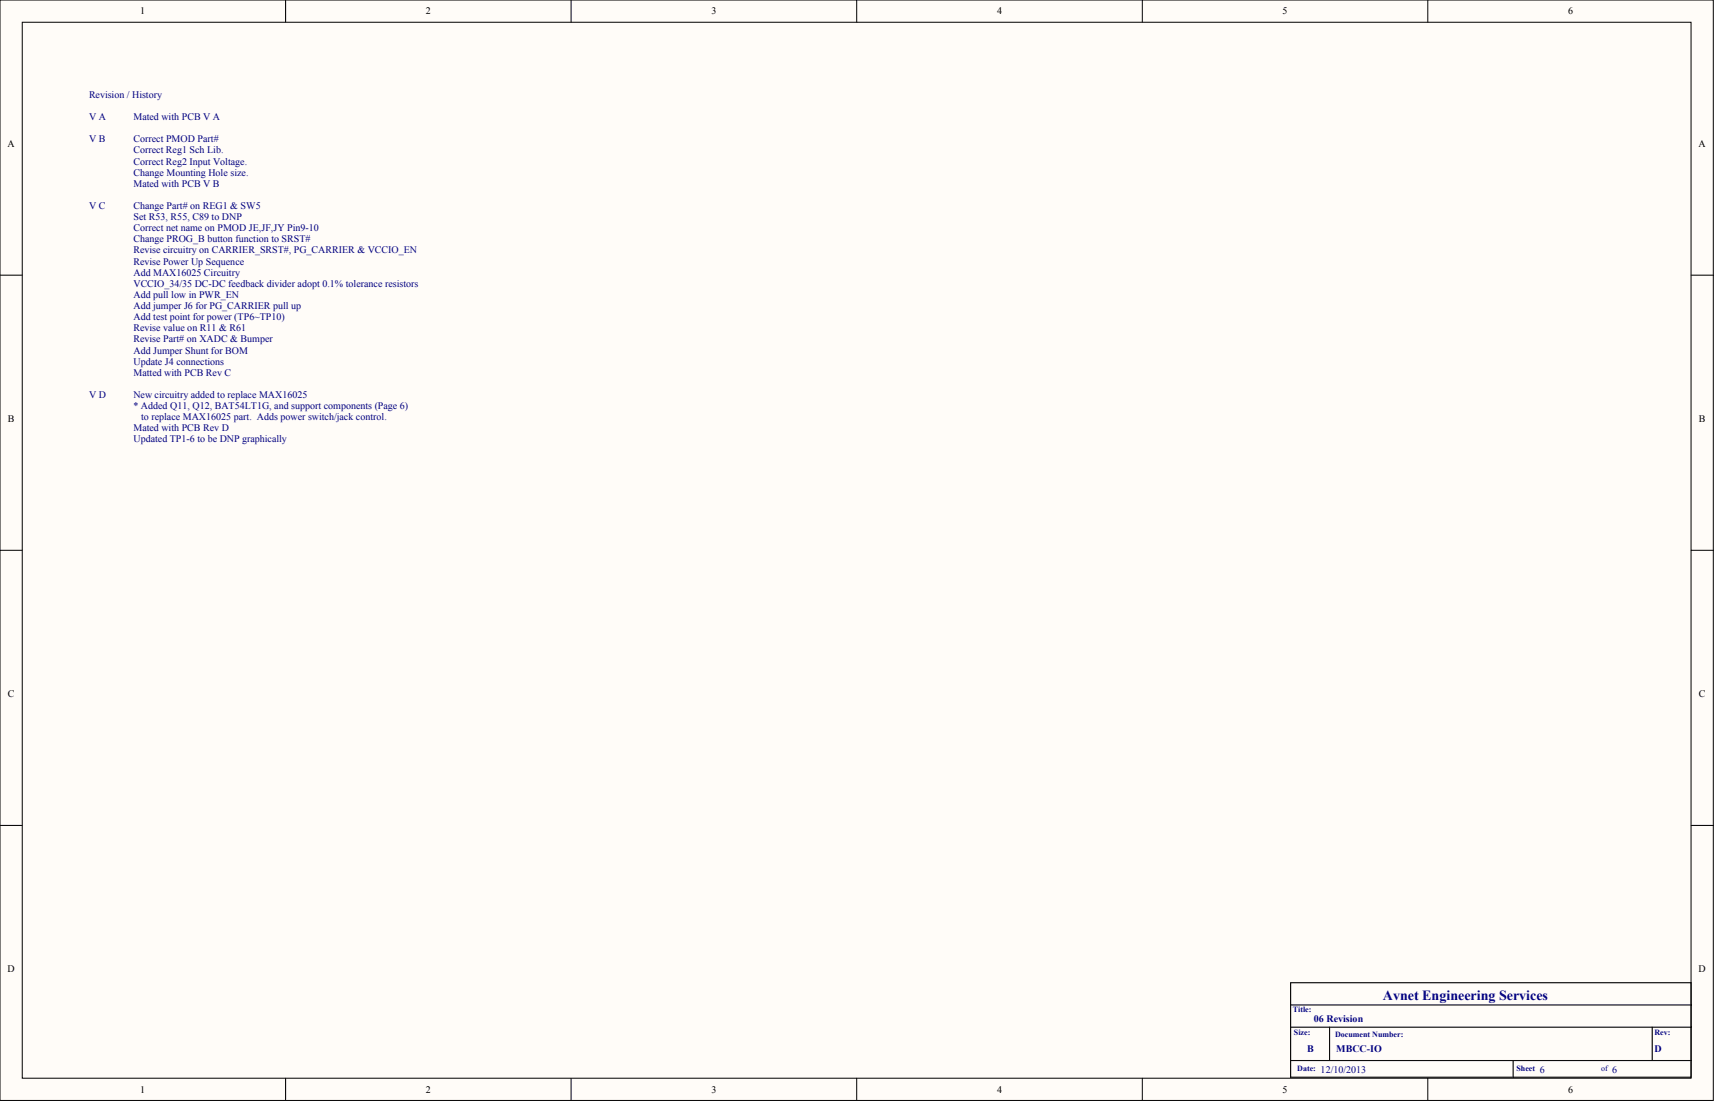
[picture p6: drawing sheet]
<svg xmlns="http://www.w3.org/2000/svg" width="651mm" height="418mm" viewBox="0 0 651 418" stroke-linecap="round" stroke-linejoin="round" font-family="sans-serif">
<defs><g id="words">
<text font-size="5.3" fill="#000080" x="524.6" y="379.2">Avnet Engineering Services</text>
<g font-size="3.8">
<text x="53.2" y="5.5">1</text>
<text x="161.5" y="5.5">2</text>
<text x="269.8" y="5.5">3</text>
<text x="378.2" y="5.5">4</text>
<text x="486.5" y="5.5">5</text>
<text x="594.8" y="5.5">6</text>
<text x="2.8" y="55.6">A</text>
<text x="644.3" y="55.6">A</text>
<text x="3" y="160">B</text>
<text x="644.4" y="160">B</text>
<text x="3" y="264.3">C</text>
<text x="644.4" y="264.3">C</text>
<text x="2.8" y="368.7">D</text>
<text x="644.3" y="368.7">D</text>
<text x="53.2" y="414.5">1</text>
<text x="161.5" y="414.5">2</text>
<text x="269.8" y="414.5">3</text>
<text x="378.2" y="414.5">4</text>
<text x="486.5" y="414.5">5</text>
<text x="594.8" y="414.5">6</text>
</g>
<g font-size="3.8" fill="#000080">
<text x="33.8" y="37.1">Revision / History</text>
<text x="33.8" y="45.5">V A</text>
<text x="50.6" y="45.5">Mated with PCB V A</text>
<text x="33.8" y="54">V B</text>
<text x="50.6" y="54">Correct PMOD Part#</text>
<text x="50.6" y="58.2">Correct Reg1 Sch Lib.</text>
<text x="50.6" y="62.4">Correct Reg2 Input Voltage.</text>
<text x="50.6" y="70.9">Mated with PCB V B</text>
<text x="50.6" y="66.6">Change Mounting Hole size.</text>
<text x="33.8" y="79.3">V C</text>
<text x="50.6" y="79.3">Change Part# on REG1 &amp; SW5</text>
<text x="50.6" y="83.5">Set R53, R55, C89 to DNP</text>
<text x="50.6" y="87.7">Correct net name on PMOD JE,JF,JY Pin9-10</text>
<text x="50.6" y="91.9">Change PROG_B button function to SRST#</text>
<text x="50.6" y="100.4">Revise Power Up Sequence</text>
<text x="50.6" y="96.2">Revise circuitry on CARRIER_SRST#, PG_CARRIER &amp; VCCIO_EN</text>
<text x="50.6" y="104.6">Add MAX16025 Circuitry</text>
<text x="50.6" y="113">Add pull low in PWR_EN</text>
<text x="50.6" y="108.8">VCCIO_34/35 DC-DC feedback divider adopt 0.1% tolerance resistors</text>
<text x="50.6" y="117.2">Add jumper J6 for PG_CARRIER pull up</text>
<text x="50.6" y="121.5">Add test point for power (TP6~TP10)</text>
<text x="50.6" y="125.7">Revise value on R11 &amp; R61</text>
<text x="50.6" y="129.9">Revise Part# on XADC &amp; Bumper</text>
<text x="50.6" y="134.1">Add Jumper Shunt for BOM</text>
<text x="50.6" y="138.3">Update J4 connections</text>
<text x="50.6" y="142.5">Matted with PCB Rev C</text>
<text x="33.8" y="151">V D</text>
<text x="50.6" y="151">New circuitry added to replace MAX16025</text>
<text x="50.6" y="155.2">* Added Q11, Q12, BAT54LT1G, and support components (Page 6)</text>
<text x="53.5" y="159.4">to replace MAX16025 part. Adds power switch/jack control.</text>
<text x="50.6" y="163.6">Mated with PCB Rev D</text>
<text x="50.6" y="167.8">Updated TP1-6 to be DNP graphically</text>
<text x="498.4" y="387.5">06 Revision</text>
<text x="495.9" y="398.9">B</text>
<text x="506.8" y="398.9">MBCC-IO</text>
<text x="627.5" y="398.9">D</text>
<text x="500.9" y="406.9">12/10/2013</text>
<text x="584.1" y="406.9">6</text>
<text x="611.5" y="406.9">6</text>
</g>
<g font-size="3" fill="#000080">
<text x="490.4" y="383.9">Title:</text>
<text x="490.8" y="392.8">Size:</text>
<text x="506.4" y="393.2">Document Number:</text>
<text x="627.5" y="392.8">Rev:</text>
<text x="492.1" y="406.3">Date:</text>
<text x="575.2" y="406.3">Sheet</text>
<text x="607.3" y="406.3">of</text>
</g>
</g></defs>
<g fill="#fffcf8" stroke="#000" stroke-width=".38">
<path d="M0 0h649.9v417.4h-649.9z"/>
<path d="M8.4 8.4h633v400.6h-633z"/>
</g>
<g fill="none" stroke="#000" stroke-width=".38">
<path d="M108.3 0v8.4M216.6 0v8.4M324.9 0v8.4M433.3 0v8.4M541.6 0v8.4M0 104.4h8.4M641.5 104.4h8.4M0 208.7h8.4M641.5 208.7h8.4M0 313.1h8.4M641.5 313.1h8.4M108.3 409v8.5"/>
<path d="M216.6 409v8.5M324.9 409v8.5M433.3 409v8.5M541.6 409v8.5"/>
</g>
<path d="M489.5 372.8h152v35.8h-152zM489.5 381.2h152M489.5 389.6h152M504.3 389.6v12.7M626.7 389.6v12.7M489.5 402.3h152M573.9 402.3v6.3" fill="none" stroke="#000" stroke-width=".42"/>
<use href="#words"/>
</svg>
